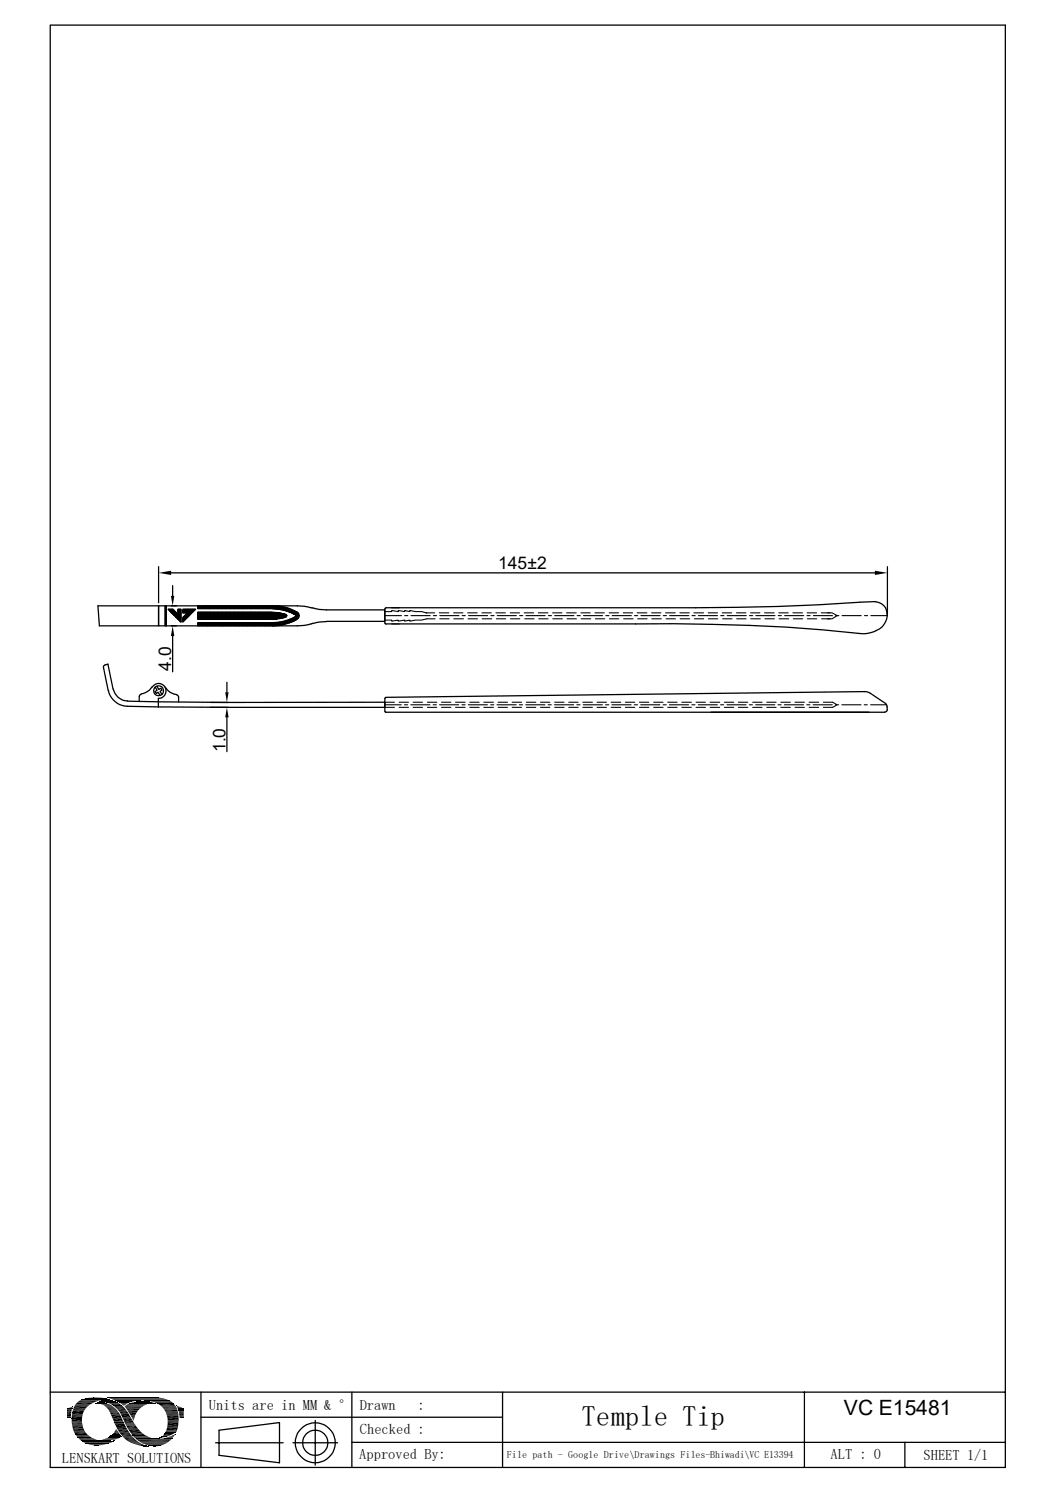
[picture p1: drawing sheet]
<svg xmlns="http://www.w3.org/2000/svg" width="210mm" height="297mm" viewBox="0 0 210 297" stroke-linecap="round" stroke-linejoin="round" font-family="sans-serif">
<defs><g id="words">
<text font-size="5.7" x="115.6" y="283.6">Temple Tip</text>
<text font-size="4.2" x="167.8" y="281.5">VC E15481</text>
<g font-size="3.5">
<text x="99.1" y="113.3">145±2</text>
<text x="34" y="133.4" transform="rotate(-90 34 133.4)">4.0</text>
<text x="44.8" y="149.6" transform="rotate(-90 44.8 149.6)">1.0</text>
</g>
<g font-size="2.9">
<text x="41.5" y="280.6">Units are in MM &amp; °</text>
<text x="71.5" y="280.6">Drawn</text>
<text x="83" y="280.6">:</text>
<text x="71.6" y="285.2">Checked :</text>
<text x="12.3" y="291.1">LENSKART SOLUTIONS</text>
<text x="71.5" y="290.1">Approved By:</text>
<text x="165.2" y="290.3">ALT : 0</text>
<text x="183.7" y="290.4">SHEET 1/1</text>
</g>
<text font-size="2" x="100.8" y="290">File path - Google Drive\Drawings Files-Bhiwadi\VC E13394</text>
</g></defs>
<g fill="none" stroke="#000" stroke-width=".25">
<path d="M10 5h189.9v286.9h-189.9zM31.5 112.7v7.2M34 114h140M34.3 116.5v2M174.1 119.7a2.46 2.46 0 0 1 2.3 2.6M174.2 119.7a560.8 560.8 0 0 1-35.9 1.2h-61.5M176.5 112.7v9.2M19.5 120.5h12v4h-11.7zM22.5 137.1l-1-5-.9 .4v.3l.9 4.5a4 4 0 0 0 3.9 3.2l6.1 .1M22.5 137.1a2.96 2.96 0 0 0 2.9 2.3M25.4 139.5l6.1 .1v1M27.7 138.5v1.1"/>
<path d="M28.1 138.1l-.3 .2-.1 .2M30.2 136.7a3.1 3.1 0 0 1-2.1 1.3M30.3 136.7a1.49 1.49 0 0 1 2.6 0 1.49 1.49 0 0 1-1.4 2.2v.7l13.5 .1h31.5M30.9 136.7l.3 .6-.4 .3 .3 .4 .4-.3 .3 .6M31.2 136.5l.4 .7 .4-.3 .2 .4-.4 .2 .4 .7M32.9 120.5v4l.2-.2M32.9 136.7a3 3 0 0 0 2.2 1.5M32.9 120.5v.2M33.1 124.5h-.1M33.1 120.5v4M33.1 120.6l-.2 .2M33.1 120.8l-.2 .1"/>
<path d="M33.1 120.9l-.2 .3M33.1 121.2l-.2 .1M33.1 121.3l-.2 .2M33.1 121.5l-.2 .2M33.1 121.7l-.2 .1M33.1 121.8l-.2 .2M33.1 122l-.2 .2M33.1 122.2l-.2 .1M33.1 122.3l-.2 .3M33.1 122.6l-.2 .1M33.1 122.7l-.2 .2M33.1 122.9l-.2 .2"/>
<path d="M33.1 123.1l-.2 .1M33.1 123.2l-.2 .2M33.1 123.4l-.2 .2M33.1 123.6l-.2 .2M33.1 123.7l-.2 .3M33.1 124l-.2 .1M33.1 124.1l-.2 .2M33.4 121.2h1l1 1v-1h.6v2.5zM33.5 121.2v.1M33.7 121.2l-.1 .1M33.9 121.2l-.2 .3M34.1 120.5h1"/>
<path d="M34.1 124.5h1M34.1 121.2l-.4 .3M34.2 121.2l-.4 .4M34.3 126.5v7.1M34.4 121.2l-.4 .5M34.5 121.3l-.5 .5M34.6 121.4l-.5 .5M34.6 121.5l-.4 .5M34.8 121.6l-.6 .4M34.8 121.7l-.4 .5M34.9 121.8l-.4 .4M35 121.8l-.5 .5"/>
<path d="M35.1 122l-.5 .4M35.1 138.2l.3 .2 .1 .3M35.2 122l-.5 .5M35.3 122.1l-.5 .5M35.3 122.2l-.4 .5M35.5 121.2l-.1 .1M35.5 138.6v1.1M35.6 121.2l-.2 .3M35.8 121.2l-.4 .5M36 121.2l-.6 .6M36 121.4l-.6 .6M36 121.6l-.6 .6"/>
<path d="M36 121.8l-1 1M36 122l-.9 .9M36 122.1l-.9 .8M36 122.3l-.7 .8M36 122.5l-.7 .6M36 122.7l-.6 .5M36 122.9l-.5 .4M36 123l-.4 .4M36 123.2l-.3 .3M36 123.4l-.2 .2M36 123.6l-.1 .1M36 123.7h.1"/>
<path d="M36.4 121.2h2.5l-2.5 2.5v-.9l.9-.9h-.9zM36.5 121.2l-.1 .2M36.7 121.2l-.3 .3M36.9 121.2l-.5 .5M37 121.2l-.6 .7M37.3 121.2l-.8 .7M37.4 121.2l-.7 .7M37.5 121.2l-.6 .7M37.8 121.2l-.7 .7M37.9 121.2l-.6 .7M38.1 121.2l-1.7 1.8M38.3 121.2l-1.9 1.9"/>
<path d="M38.4 121.2l-2 2.1M38.7 121.2l-2.3 2.3M38.8 121.2l-2.4 2.5M39.3 123.2h14.8M39.4 120.5l-.1 .6 .6-.6M39.5 121.8l-.2 .2M39.5 120.5l-.2 .2M39.5 123.9l-.2 .2M39.7 123.9l-.4 .3M39.7 121.8l-.4 .4M39.7 120.5l-.4 .4M39.8 123.9l-.5 .6"/>
<path d="M39.8 121.8l-.5 .5M40 123.9l-.6 .6M40 121.8l-.7 .7M40.1 120.5l-.6 .6M40.2 121.8l-.9 .9M40.2 123.9l-.6 .6M40.2 120.5l-.5 .6M40.3 121.8l-1 1.1M40.4 123.9l-.6 .6M40.4 120.5l-.6 .6M40.6 123.9l-.6 .6M40.6 121.8l-1.3 1.2"/>
<path d="M40.6 120.5l-.6 .6M40.7 123.9l-.5 .6M40.7 121.8l-1.4 1.4v-1.4h14.8l-1.4 1.4M40.8 120.5l-.6 .6M40.9 121.8l-1.4 1.4M40.9 123.9l-.6 .6M41 120.5l-.7 .6M41.1 121.8l-1.4 1.4M41.1 123.9l-.6 .6M41.1 120.5l-.5 .6M41.2 121.8l-1.4 1.4M41.2 123.9l-.5 .6"/>
<path d="M41.3 120.5l-.6 .6M41.4 121.8l-1.4 1.4M41.4 123.9l-.5 .6M41.5 120.5l-.6 .6M41.6 121.8l-1.4 1.4M41.6 123.9l-.5 .6M41.7 120.5l-.6 .6M41.7 121.8l-1.4 1.4M41.8 123.9l-.6 .6M41.8 120.5l-.6 .6M41.9 139.7h3.5M42 121.8l-1.4 1.4"/>
<path d="M42 120.5l-.6 .6M42 123.9l-.6 .6M42.1 121.8l-1.4 1.4M42.1 123.9l-.5 .6M42.2 120.5l-.6 .6M42.3 121.8l-1.4 1.4M42.3 123.9l-.6 .6M42.4 120.5l-.7 .6M42.5 121.8l-1.4 1.4M42.5 123.9l-.6 .6M42.6 120.5l-.6 .6M42.6 121.8l-1.4 1.4"/>
<path d="M42.7 120.5l-.6 .6M42.7 123.9l-.6 .6M42.8 121.8l-1.4 1.4M42.8 123.9l-.6 .6M42.9 120.5l-.6 .6M43 121.8l-1.4 1.4M43 123.9l-.5 .6M43.1 120.5l-.6 .6M43.2 121.8l-1.4 1.4M43.2 123.9l-.6 .6M43.3 120.5l-.7 .6M43.4 120.5l-.6 .6"/>
<path d="M43.4 121.8l-1.4 1.4M43.4 123.9l-.6 .6M43.5 121.8l-1.4 1.4M43.6 120.5l-.6 .6M43.6 123.9l-.6 .6M43.7 121.8l-1.4 1.4M43.7 123.9l-.6 .6M43.8 120.5l-.6 .6M43.9 121.8l-1.4 1.4M43.9 123.9l-.6 .6M44 120.5l-.7 .6M44.1 121.8l-1.4 1.4"/>
<path d="M44.1 123.9l-.6 .6M44.2 120.5l-.7 .6M44.2 121.8l-1.4 1.4M44.3 120.5l-.6 .6M44.3 123.9l-.7 .6M44.4 121.8l-1.4 1.4M44.5 120.5l-.6 .6M44.5 123.9l-.6 .6M44.6 121.8l-1.4 1.4M44.6 123.9l-.6 .6M44.7 120.5l-.6 .6M44.8 121.8l-1.4 1.4"/>
<path d="M44.8 123.9l-.6 .6M44.9 120.5l-.7 .6M45 121.8l-1.4 1.4M45 123.9l-.6 .6M45 120.5l-.6 .6M45.1 121.8l-1.4 1.4M45.1 135.7v2M45.2 120.5l-.6 .6M45.2 123.9l-.7 .6M45.3 121.8l-1.4 1.4M45.3 123.9l-.6 .6M45.4 120.5l-.6 .6"/>
<path d="M45.5 121.8l-1.4 1.4M45.5 123.9l-.6 .6M45.6 120.5l-.7 .6M45.7 121.8l-1.4 1.4M45.7 123.9l-.6 .6M45.8 120.5l-.7 .6M45.8 121.8l-1.4 1.4M45.9 120.5l-.6 .6M45.9 123.9l-.6 .6M46 121.8l-1.4 1.4M46.1 120.5l-.6 .6M46.1 123.9l-.7 .6"/>
<path d="M46.2 121.8l-1.4 1.4M46.2 123.9l-.6 .6M46.3 120.5l-.6 .6M46.4 121.8l-1.4 1.4M46.4 123.9l-.6 .6M46.4 120.5l-.6 .6M46.6 121.8l-1.4 1.4M46.6 123.9l-.6 .6M46.7 120.5l-.7 .6M46.7 121.8l-1.4 1.4M46.8 120.5l-.6 .6M46.8 123.9l-.7 .6"/>
<path d="M46.9 121.8l-1.4 1.4M46.9 120.5l-.5 .6M46.9 123.9l-.6 .6M47.1 121.8l-1.4 1.4M47.1 123.9l-.6 .6M47.2 120.5l-.6 .6M47.3 121.8l-1.4 1.4M47.3 123.9l-.6 .6M47.3 120.5l-.6 .6M47.5 121.8l-1.5 1.4M47.5 123.9l-.7 .6M47.5 120.5l-.6 .6"/>
<path d="M47.6 121.8l-1.4 1.4M47.7 120.5l-.6 .6M47.7 123.9l-.7 .6M47.8 121.8l-1.4 1.4M47.8 123.9l-.6 .6M47.8 120.5l-.5 .6M48 121.8l-1.4 1.4M48 123.9l-.6 .6M48 120.5l-.6 .6M48.2 121.8l-1.4 1.4M48.2 123.9l-.6 .6M48.2 120.5l-.6 .6"/>
<path d="M48.3 121.8l-1.4 1.4M48.3 120.5l-.5 .6M48.3 123.9l-.6 .6M48.5 121.8l-1.4 1.4M48.6 120.5l-.6 .6M48.6 123.9l-.7 .6M48.7 121.8l-1.4 1.4M48.7 123.9l-.6 .6M48.7 120.5l-.5 .6M48.9 121.8l-1.4 1.4M48.9 123.9l-.6 .6M48.9 120.5l-.6 .6"/>
<path d="M49.1 121.8l-1.4 1.4M49.1 123.9l-.7 .6M49.1 120.5l-.6 .6M49.2 121.8l-1.4 1.4M49.2 120.5l-.5 .6M49.2 123.9l-.6 .6M49.4 121.8l-1.4 1.4M49.4 123.9l-.6 .6M49.4 120.5l-.5 .6M49.6 121.8l-1.4 1.4M49.6 123.9l-.6 .6M49.6 120.5l-.6 .6"/>
<path d="M49.7 121.8l-1.4 1.4M49.7 123.9l-.5 .6M49.8 120.5l-.6 .6M50 120.5l-.6 .6M50 121.8l-1.5 1.4M50 123.9l-.7 .6M50.1 121.8l-1.4 1.4M50.1 120.5l-.5 .6M50.1 123.9l-.6 .6M50.2 121.8l-1.3 1.4M50.2 123.9l-.5 .6M50.3 120.5l-.6 .6"/>
<path d="M50.5 121.8l-1.4 1.4M50.5 123.9l-.6 .6M50.5 120.5l-.6 .6M50.6 121.8l-1.4 1.4M50.6 123.9l-.5 .6M50.7 120.5l-.6 .6M50.8 121.8l-1.4 1.4M50.8 120.5l-.6 .6M50.8 123.9l-.6 .6M51 121.8l-1.4 1.4M51 120.5l-.5 .6M51 123.9l-.6 .6"/>
<path d="M51.1 121.8l-1.4 1.4M51.1 123.9l-.5 .6M51.2 120.5l-.6 .6M51.4 121.8l-1.4 1.4M51.4 123.9l-.6 .6M51.4 120.5l-.6 .6M51.5 123.9l-.6 .6M51.5 121.8l-1.4 1.4M51.6 120.5l-.6 .6M51.6 121.8l-1.4 1.4M51.7 123.9l-.6 .6M51.7 120.5l-.6 .6"/>
<path d="M51.9 123.9l-.6 .6M51.9 121.8l-1.4 1.4M51.9 120.5l-.5 .6M52 123.9l-.5 .6M52 121.8l-1.4 1.4M52.1 120.5l-.6 .6M52.2 123.9l-.6 .6M52.2 121.8l-1.4 1.4M52.3 120.5l-.7 .6M52.4 121.8l-1.4 1.4M52.4 123.9l-.6 .6M52.4 120.5l-.5 .6"/>
<path d="M52.5 121.8l-1.4 1.4M52.6 123.9l-.6 .6M52.6 120.5l-.6 .6M52.7 123.9l-.5 .6M52.7 121.8l-1.3 1.4M52.8 120.5l-.6 .6M52.9 123.9l-.5 .6M52.9 121.8l-1.4 1.4M53 120.5l-.6 .6M53.1 123.9l-.6 .6M53.1 121.8l-1.4 1.4M53.2 120.5l-.7 .6"/>
<path d="M53.3 121.8l-1.4 1.4M53.3 123.9l-.6 .6M53.3 120.5l-.6 .6M53.4 121.8l-1.4 1.4M53.5 123.9l-.6 .6M53.5 120.5l-.6 .6M53.6 121.8l-1.4 1.4M53.6 123.9l-.6 .6M53.7 120.5l-.6 .6M53.8 121.8l-1.4 1.4M53.8 123.9l-.5 .6M53.9 120.5l-.6 .6"/>
<path d="M54 121.8l-1.5 1.4M54 123.9l-.6 .6M54.1 120.5l-.7 .6M54.1 121.8l1.4 .1 1.4 .4M54.1 121.1l2.4 .3 2.2 .8M54.2 123.9l-.6 .6M54.2 120.5l-.6 .6M54.3 121.8l-1.4 1.4M54.3 123.9l-.5 .6M54.4 120.5l-.6 .6M54.5 121.8l-1.4 1.4M54.5 123.9l-.6 .6"/>
<path d="M54.6 120.5l-.7 .6M54.7 121.8l-1.4 1.4M54.7 120.5l-.6 .6h-14.8M54.8 121.8l-1.4 1.4M54.9 120.5l-.6 .6M54.9 123.9l-.6 .6M55 121.8l-1.4 1.4M55.1 120.6l-.6 .5M55.1 123.9l-.7 .6M55.2 121.8l-1.4 1.4M55.2 120.6l-.5 .6M55.3 120.5l1.9 .4 1.9 .9"/>
<path d="M55.3 121.9l-1.3 1.3M55.3 123.8l-.6 .7M55.4 120.6l-.6 .6M55.5 121.9l-1.3 1.3M55.5 120.6l-.5 .6M55.5 123.8l-.7 .7M55.6 121.9l-1.3 1.3M55.7 120.7l-.5 .5M55.7 123.7l-.7 .8M55.8 122l-1.3 1.2M55.8 120.7l-.5 .5M55.9 122l-1.2 1.2"/>
<path d="M55.9 123.7l-.7 .8M56 120.7l-.5 .5M56 122l-1.1 1.2M56.2 120.7l-.6 .5M56.2 123.7l-.8 .8M56.2 122l-1.1 1.2M56.3 120.8l-.5 .5M56.3 122.1l-1 1M56.4 120.8l-.5 .5M56.4 123.6l-.7 .8M56.5 122.1l-1 1M56.6 120.8l-.6 .5"/>
<path d="M56.6 122.2l-.9 .9M56.6 123.6l-.8 .8M56.7 120.8l-.5 .5M56.7 122.2l-.7 .8M56.9 120.9l-.6 .4M56.9 123.5l-.9 .8M56.9 122.7l.1-.2-.1-.3-.7 .8M56.9 122.7l-2.8 .4M57 120.9l-.5 .5M57 122.3l-.6 .6M57.1 122.5l-.4 .4M57.1 120.9l-.5 .6"/>
<path d="M57.1 123.4l-.8 .8M57.2 121l-.4 .5M57.4 121l-.5 .5M57.4 123.3l-.9 .9M57.5 121.1l-.4 .5M57.6 121.2l-.4 .4M57.7 123.2l-1 .9M57.7 121.2l-.4 .5M57.9 121.2l-.5 .5M58 121.3l-.4 .5M58 123.1l-1 1M58.1 121.3l-.4 .5"/>
<path d="M58.3 121.4l-.5 .4M58.3 122.9l-1.1 1.1M58.4 121.5l-.4 .4M58.5 121.5l-.4 .5M58.6 121.6l-.4 .4M58.7 122.3l.1 .3-.8 .5-2.3 .6-1.6 .2h-14.8v.6M58.8 121.7l-.5 .4M58.8 121.7l-.4 .5M59 121.8l-.5 .4M59.1 123.2l-1.6 .7a8.5 8.5 0 0 1-3.4 .6l.6-.6M59.1 121.8l-.5 .4M59.1 121.8a.82 .82 0 0 1 0 1.4"/>
<path d="M59.1 121.9l-.3 .4M59.3 122l-.5 .5M59.4 122.1l-1.9 1.9M59.4 122.2l-1.6 1.6M59.4 122.8l-.6 .6M59.4 122.4l-1.3 1.3M59.4 122.6l-.9 1M61.8 120.9l-1.3-.3-1.4-.1h-27.6v4h27.6l1.4-.1 1.3-.3M61.9 120.9l1.7 .3 1.3 .1h11.6v2.3h-11.6M62.2 124l-.3 .1M64.9 123.7h-1.3l-1.4 .3M76.5 121.1v2.9"/>
<path d="M76.5 138.9v2.6M76.6 124l.1 .1h49.7a370.1 370.1 0 0 1 44.6 1.9M76.8 120.9l-.2 .2M76.8 138.8l-.2 .1M171.9 137.6l1.2 .3 3.1 2.1M172 137.6l-95.2 1.1M174.2 125.5l-1.6 .5h-1.7M176.4 121.7a3.4 3.4 0 0 1-2.2 3.7M31.5 140.6l45 .1M41.9 140.7h3.5M45.1 142.7v6.8M76.6 141.5l.1 .2h99.3"/>
<path d="M176.1 140.1l.3 .5M176.4 140.6v.3a.53 .53 0 0 1-.4 .7M10 276.9h189.9M14.7 279.7h2.9M40 276.9v15M70 276.9v15M99.9 276.9v15M160 276.9v15M14.3 281.5h2.1M14.3 283.3h2.1M14.7 284.9h2.4M15 285.5h2.6"/>
<path d="M24.6 286.1h2.2M24.9 280.1h3.2M25.1 283.8h2.1M25.3 284h2.1M26.1 285.4h2.7M27.2 286.5h6.8M33.1 281.3h2.4M33.4 282.7h2.1M40 281.9h59.9M42.9 287h13.4M43.6 284.5l12-1.5v8l-12-1.5zM58.3 287h8.8"/>
<path d="M62.7 282.6v8.9M70 286.9h129.9M180 286.9v5"/>
<circle cx="31.5" cy="137.4" r=".98"/>
<circle cx="62.7" cy="287" r="2.51"/>
<circle cx="62.7" cy="287" r="4"/>
</g>
<g fill="none" stroke="#000" stroke-width=".2">
<path d="M77.9 124.1h1.5M84.8 121.9h.1M14.7 279.9h2.6M15 279.4h3M15.3 279h3.5M15.7 278.7h3.9M15.9 278.6h4M16 278.6h4.2M16 278.5h4.4M16.2 278.5h4.3M16.4 278.4h5.4M16.5 278.3h5.1"/>
<path d="M16.7 278.3h4.7M16.9 278.2h4.3M17.1 278.2h3.9M17.5 278.1h3M17.6 278.1h2.9M19 279.2h2.1M19.1 279.2h2.2M19.7 278.8h3.2M19.8 278.8h2.9M19.9 278.7h2.7M20.2 278.7h2.2M20.3 278.9h2.7"/>
<path d="M20.6 279h2.7M21.3 279h2M21.3 279.1h2.4M21.3 278h10.3M21.4 278.1h10.5M21.5 278.1h11M21.8 278h7.4M21.8 278.2h10.8M21.8 278.4h-5.6M22 278.3h10.9M22.2 278.3h10.8M22.3 278.4h10.9"/>
<path d="M22.5 278.4h10.8M22.6 278.5h11M22.8 278.6h5.1M22.9 278.6h4.4M23 278.7h4.2M23.2 278.8h3.3M23.5 278.9h2.7M23.5 278.9h2.5M23.7 279h2.1M24.8 279.8h3.7M24.8 279.8h3.5M24.8 279.9h3.4"/>
<path d="M24.9 279.7h3.8M25 279.6h3.7M25.1 279.5h4M25.4 279.4h3.8M25.4 279.3h4.2M25.7 279.2h4.2M26 279.1h4.8M26.2 279h4.4M26.2 279h4.2M26.6 278.9h3.5M26.8 278.9h3.1M27.1 278.8h2.6"/>
<path d="M28.7 278.6h5M29.3 278.6h4.4M29.4 278.7h4.5M30.1 278.8h4M30.4 278.9h3.8M30.7 279h3.7M30.8 279.2h-5M31 279.1h3.5M31.2 279.2h3.3M31.9 279.7h3M32.1 279.8h2.9M14.3 282.3h2"/>
<path d="M14.3 282.8h2M14.3 283h2M14.3 283.1h2M14.3 283.5h2.1M14.4 281h2.2M14.5 280.5h2.3M14.5 284.2h2.1M14.6 284.7h2.3M15 285.3h2.3M15.3 285.8h2.7M15.4 285.9h2.6M15.4 285.9h2.8"/>
<path d="M15.5 286h2.8M15.6 286.1h3M15.7 286.3h3.3M15.9 286.4h3.1M15.9 286.4h3.6M16 286.6h3.9M16.2 286.6h3.7M16.2 286.6h4.2M16.3 286.7h5.2M16.3 286.8h6.3M16.6 286.9h5.8M16.6 286.9h5.7"/>
<path d="M16.7 287h5.5M16.9 287h5M17 287.1h4.8M17.1 287.1h4.6M17.1 287.2h4.5M17.4 287.3h4M17.7 287.3h3.2M17.9 287.4h2.8M20.5 286.3h2.6M20.7 286.2h2.8M21.1 286.2h2.5M21.2 286.1h2.6"/>
<path d="M21.5 285.9h2.5M21.5 286h2.3M21.8 285.8h2.3M21.9 285.7h2.2M22 285.7h2M22 285.6h2M22.9 286.4h-2.7M24.1 285.8h-2.3M25.1 280.2h2.7M25.4 280.6h2M25.4 286.8h2.1M26.1 285.2h2.4"/>
<path d="M26.3 285.5h2.5M26.3 285.5h2.6M26.4 285.6h2.7M26.5 285.7h2.8M26.5 285.8h3.1M26.7 285.9h3.1M26.8 286h3.3M26.8 286.1h3.7M27 286.2h4.1M27.1 286.2l7.1 .1M27.1 286.3h7M27.6 286.7h6.1"/>
<path d="M27.8 286.9h5.7M27.9 286.9h5.5M28 287h5.3M28.2 287.1h5M28.5 287.2h4.4M28.8 287.3h3.9M29 287.5h3.4M29.5 287.5h2.6M29.6 287.6h2.4M31.7 286.2h2.5M32.4 280.1h2.7M32.5 280.2h2.7"/>
<path d="M32.6 280.3h2.6M32.6 280.4h2.6M32.7 280.5h2.6M32.8 285h2.1M32.9 285h2.1M32.9 280.9h2.5M32.9 284.9h2.2M32.9 284.9h2.1M32.9 284.8h2.2M33 284.7h2.1M33 284.6h2.2M33.1 284.5h2.1"/>
<path d="M33.1 284.6h2.1M33.1 281.5h2.4M33.2 283.9h2.2M33.4 282.5h2.1"/>
</g>
<g fill="none" stroke="#000" stroke-width=".21">
<path d="M76.5 121.7h1.4v-.2l1.3 .2v-.2l1.3 .2v-.2l1 .2v-.2l1.1 .2h1.3l.9 .2h1.6M76.5 122.5h3.3M76.5 139.7h1.9M79.4 139.7h1.8M80.5 122.5h.6M81.7 122.5h3.9M82.2 139.7h1.8M85 139.7h1.9M86.2 122.5h.6M86.5 123.1h-1.6l-1 .3h-1.3l-1.1 .2v-.2l-1 .2v-.2l-1.3 .2v-.2l-1.3 .2v-.2h-1.4M87.4 121.9h1.9M87.5 122.5h3.8"/>
<path d="M87.5 123.1h1.8M87.8 139.7h1.9M90.2 121.9h1.9M90.3 123.1h1.9M90.6 139.7h1.9M91.9 122.5h.6M93 121.9h1.9M93.1 123.1h1.9M93.2 122.5h3.8M93.4 139.7h1.9M95.8 121.9h1.9M95.9 123.1h1.9"/>
<path d="M96.2 139.7h1.9M97.6 122.5h.7M98.6 121.9h1.9M98.7 123.1h1.9M98.9 122.5h3.8M99.1 139.7h1.8M101.5 121.9h1.8M101.5 123.1h1.9M101.9 139.7h1.8M103.3 122.5h.7M104.3 121.9h1.8M104.4 123.1h1.8"/>
<path d="M104.6 122.5h3.8M104.7 139.7h1.9M107.1 121.9h1.9M107.1 123.1h1.9M107.5 139.7h1.8M109.1 122.5h.6M109.9 121.9h1.9M109.9 123.1h1.9M110.3 122.5h3.8M110.3 139.7h1.9M112.7 121.9h1.9M112.8 123.1h1.8"/>
<path d="M113.1 139.7h1.9M114.8 122.5h.6M115.5 121.9h1.9M115.6 123.1h1.9M115.9 139.7h1.9M116 122.5h3.8M118.3 121.9h1.9M118.4 123.1h1.9M118.7 139.7h1.9M120.5 122.5h.6M121.2 121.9h1.8M121.2 123.1h1.9"/>
<path d="M121.5 139.7h1.9M121.8 122.5h3.8M124 121.9h1.8M124 123.1h1.9M124.4 139.7h1.8M126.2 122.5h.6M126.7 121.9h2M126.8 123.1h1.9M127.2 139.7h1.8M127.5 122.5h3.8M129.6 121.9h1.8M129.6 123.1h1.9"/>
<path d="M130 139.7h1.9M131.9 122.5h.6M132.4 121.9h1.9M132.5 123.1h1.8M132.8 139.7h1.9M133.2 122.5h3.8M135.2 121.9h1.9M135.3 123.1h1.9M135.6 139.7h1.9M137.6 122.5h.7M138 121.9h1.9M138.1 123.1h1.9"/>
<path d="M138.4 139.7h1.9M138.9 122.5h3.8M140.8 121.9h1.9M140.9 123.1h1.8M141.2 139.7h1.9M143.3 122.5h.7M143.6 121.9h1.9M143.7 123.1h1.9M144.1 139.7h1.8M144.6 122.5h3.8M146.5 121.9h1.8M146.5 123.1h1.9"/>
<path d="M146.9 139.7h1.8M149.1 122.5h.6M149.3 121.9h1.8M149.3 123.1h1.9M149.7 139.7h1.9M150.3 122.5h3.8M152.1 121.9h1.9M152.1 123.1h1.9M152.5 139.7h1.8M154.8 122.5h.6M154.9 121.9h1.9M154.9 123.1h1.9"/>
<path d="M155.3 139.7h1.9M156 122.5h3.9M157.7 121.9h1.9M157.8 123.1h1.8M158.1 139.7h1.9M160.5 122.5h.6M160.5 121.9h1.9M160.6 123.1h1.8M160.9 139.7h1.9M161.8 122.5h3.8M163.3 121.9h1.8M163.4 123.1h1.7"/>
<path d="M163.7 139.7h1.9l.9 .5-.9 .5h-1.9M164.5 121.9h1l1 .6-1 .6h-1M166.2 122.5h.6M167.5 122.5h3.8M171.9 122.5h.7M173.2 122.5h3.3M76.5 140.2h3.3M76.5 140.7h1.9M79.4 140.7h1.8M80.4 140.2h.7M81.7 140.2h3.8M82.2 140.7h1.8"/>
<path d="M85 140.7h1.9M86.1 140.2h.7M87.4 140.2h3.8M87.8 140.7h1.9M90.6 140.7h1.9M91.9 140.2h.6M93.1 140.2h3.8M93.4 140.7h1.9M96.2 140.7h1.9M97.6 140.2h.6M98.8 140.2h3.9M99.1 140.7h1.8"/>
<path d="M101.9 140.7h1.8M103.3 140.2h.6M104.6 140.2h3.8M104.7 140.7h1.9M107.5 140.7h1.8M109 140.2h.6M110.3 140.2h3.8M110.3 140.7h1.9M113.1 140.7h1.9M114.7 140.2h.7M115.9 140.7h1.9M116 140.2h3.8"/>
<path d="M118.7 140.7h1.9M120.4 140.2h.7M121.5 140.7h1.9M121.7 140.2h3.8M124.4 140.7h1.8M126.2 140.2h.6M127.2 140.7h1.8M127.4 140.2h3.8M130 140.7h1.9M131.9 140.2h.6M132.8 140.7h1.9M133.1 140.2h3.8"/>
<path d="M135.6 140.7h1.9M137.6 140.2h.6M138.4 140.7h1.9M138.9 140.2h3.8M141.2 140.7h1.9M143.3 140.2h.6M144.1 140.7h1.8M144.6 140.2h3.8M146.9 140.7h1.8M149 140.2h.6M149.7 140.7h1.9M150.3 140.2h3.8"/>
<path d="M152.5 140.7h1.8M154.7 140.2h.7M155.3 140.7h1.9M156 140.2h3.8M158.1 140.7h1.9M160.4 140.2h.7M160.9 140.7h1.9M161.7 140.2h3.8M166.2 140.2h.6M167.4 140.2h3.8M171.9 140.2h.6M173.1 140.2h3.3"/>
<path d="M14.9 279.5h3M15.5 278.8h3.9M32.2 279.9h2.9M14.3 281.7h2.1M14.5 280.4h2.5M15.2 285.7h2.7M24 285.4h2.1M24.4 285.9h2.1M24.9 286.4h2.1M25.1 286.6h2.2M25.4 284.2h2.2M33 281.1h2.4"/>
<path d="M33.4 282.9h2.1"/>
</g>
<g fill="#000">
<path d="M34 118.5h.7l-.4 2zM31.5 114l2.5-.5v.9zM174 113.5l2.5 .5-2.5 .4zM34.3 124.5l.4 2h-.7zM44.8 137.7h.7l-.4 2zM45.1 140.7l.4 2h-.7zM14.3 279.9h.1zM13.8 280l.5-.1 .1 .1zM14.3 279.9h.1v.1zM18.3 278h1.6zM18.7 278h1.2zM19.1 279.1h1.9z"/>
<path d="M19.2 279.1h1.8zM19.2 279.1h1.7zM19.4 279.1h1.5zM19.5 279.1h1zM19.4 279.1h1.2zM19.5 279.1h1.1zM19.6 279.1h.9zM19.6 279.2l1.9 .1zM19.7 278.8h.2zM19.6 279.1h.8zM19.8 279.1h.6zM20 279.3l1.7 .1z"/>
<path d="M19.8 279.1h.4zM20.1 279l.1 .1zM20.1 279h.1zM20.2 279.4h1.6zM20.4 279.4l1.7 .2h-1.4zM20.4 279.4h1.4l.3 .2zM20.5 278.7h1.8zM20.5 278.7h1.7zM20.6 278.6l1.6 .1zM20.7 279.6l1.7 .1h-1.5zM20.7 279.6h1.4l.3 .1zM20.6 278.6h1.4z"/>
<path d="M20.9 278.6h1.1zM20.9 279.7l1.6 .1zM21 279.8l1.7 .2h-1.4zM21 279.8h1.5l.2 .2zM21.2 278.6h.3zM20.9 278.6h.8zM21.2 278.6h.5zM21.5 278.4h.3zM21.8 279.2h1.9zM22.4 279.6h1.9zM22.5 279.6h1.8zM22.5 279.6l1.8 .1z"/>
<path d="M22.6 279.7l2 .2h-1.7zM22.6 279.7h1.7l.3 .2zM22.9 279.9l1.9 .2h-1.7zM22.9 279.9h1.7l.2 .2zM23.7 279l1.9 .1zM23.8 279.1h1.8zM23.8 279.1h1.6zM24 279.1h1.4zM24 279.1l1.3 .1zM24 279.2l1 .2h-.7zM24 279.2h1.3l-.3 .2zM24.3 279.4l.6 .1z"/>
<path d="M24.3 279.4h.7zM24.4 279.5l.3 .1zM24.4 279.5h.5zM24.6 279.6v.1zM24.6 279.6h.1zM27.5 278.8h2zM27.5 278.8h1.9zM28.2 278.8h1.2zM28.2 278.8h.7zM30.4 279.2h.4zM30.4 279.2h.5zM30.7 279.2h.2z"/>
<path d="M30.9 278h.2zM35.1 279.7h.2zM35.1 279.7l.5 .1zM35.2 279.8l.8 .2h-.7zM35.2 279.8l.8 .2zM35.3 280l1 .1h-1zM35.3 280h.7l.3 .1zM13.3 280.2h1.1zM13.3 280.2l1 .1zM13.3 280.3l1 .1h-1zM13.3 280.3h1v.1zM13.3 280.4l.9 .4h-.9z"/>
<path d="M13.3 280.4h1l-.1 .4zM13.3 280.8h.9zM13.3 280.8l.8 .5h-.8zM13.3 280.8h.9l-.1 .5zM13.3 281.3l.8 .4h-.8zM13.3 281.3h.8v.4zM13.3 281.7h.8zM13.3 281.7l.8 .2h-.8zM13.3 281.7h.8v.2zM13.3 281.9h.8zM13.3 281.9l.8 .1zM13.4 280.2h1z"/>
<path d="M13.7 280.1l.7 .1zM13.7 280.1h.7zM13.8 280h.6zM14.3 282.3l2 .4h-2zM14.3 282.3h2v.4zM18.3 287.4l1.9 .1zM18.3 287.4h1.9zM18.4 287.5h1.1zM18.4 287.5h1.8zM18.9 287.5h.6zM19.1 287.5h.4zM20.4 286.4l1.9 .1z"/>
<path d="M20.4 286.4h2zM20.6 286.5h1.5zM20.6 286.5h1.7zM20.7 286.5h1.1zM20.7 286.5h1.4zM21 286.5h.6zM21 286.5h.8zM21.3 280l1.7 .2h-1.6zM21.3 280h1.4l.3 .2zM21.3 286.5h.3zM21.4 286.5h.2zM21.4 280.2l1.8 .3h-1.6z"/>
<path d="M21.4 280.2h1.6l.2 .3zM21.6 280.5h1.6zM21.6 280.5l1.8 .2h-1.7zM21.6 280.5h1.6l.2 .2zM21.7 280.7l1.8 .1h-1.7zM21.7 280.7h1.7l.1 .1zM21.8 280.8l1.8 .2h-1.7zM21.8 280.8h1.7l.1 .2zM21.9 281l1.8 .1zM21.9 281.1l1.9 .2h-1.8zM21.9 281.1h1.8l.1 .2zM21.5 286.7h1.1z"/>
<path d="M21.9 286.7h.7zM22 281.3l1.8 .1zM22 286.7h.6zM22.1 281.4l1.9 .3h-1.8zM22.1 281.4h1.7l.2 .3zM22.1 285.6l1.9 .1zM22.1 285.6h1.9zM22.2 281.7l2 .5h-1.8zM22.2 281.7h1.8l.2 .5zM22.2 285.5l1.8 .1zM22.2 285.5h1.7zM22.2 286.7h.5z"/>
<path d="M22.3 286.7h.4zM22.4 286.7h.3zM22.4 282.2l2.1 .5h-1.9zM22.4 282.2h1.8l.3 .5zM22.4 285.3h1.4zM22.4 285.3l1.5 .2h-1.7zM22.4 285.3h1.4l.1 .2zM22.6 286.6h.2zM22.6 282.7l1.9 .1zM22.7 282.8l1.9 .1zM22.7 282.9l1.9 .1zM22.7 285l1.1 .3h-1.4z"/>
<path d="M22.7 285h.9l.2 .3zM22.7 283h1.9zM22.7 284.9l.9 .1zM22.8 283l1.9 .2h-1.9zM22.8 283h1.8l.1 .2zM22.8 283.2l2.3 .9h-1.9zM22.8 283.2h1.9l.4 .9zM22.9 284.7l.6 .2h-.8zM22.9 284.7h.5l.1 .2zM22.6 286.6h.3zM22.9 284.6l.5 .1h-.5zM22.9 284.6l.5 .1z"/>
<path d="M23 284.4h.2zM23 284.4l.3 .2h-.4zM23 284.4l.3 .2zM23.1 284.4h.1zM23.1 280.1l1.8 .2h-1.5zM23.1 280.1h1.7l.1 .2zM23.4 280.3l1.8 .4h-1.6zM23.4 280.3h1.5l.3 .4zM23.6 280.7l1.7 .1zM23.7 280.8l1.9 .4h-1.6zM23.7 280.8h1.6l.3 .4zM24 281.2l1.6 .1z"/>
<path d="M24 281.3l2 .7h-1.7zM24 281.3h1.6l.4 .7zM24.3 282l1.8 .2h-1.7zM24.3 282h1.7l.1 .2zM24.4 282.2l2 .5h-1.7zM24.4 282.2h1.7l.3 .5zM24.7 282.7l1.9 .3h-1.8zM24.7 282.7h1.7l.2 .3zM24.8 283l1.9 .2h-1.8zM24.8 283h1.8l.1 .2zM24.9 283.2h1.8zM24.9 283.2l1.9 .1z"/>
<path d="M24.9 283.3h1.9zM25 283.3l1.9 .1zM25 283.4l2 .1h-1.9zM25 283.4h1.9l.1 .1zM25.1 283.5l1.9 .1zM25.4 280.6l2 .1zM25.4 280.7l1.7 .4h-1.4zM25.4 280.7h2l-.3 .4zM25.5 284.4l2.5 .5h-2.1zM25.5 284.4h2.1l.4 .5zM25.7 281.1l1.2 .4h-.9zM25.7 281.1h1.4l-.2 .4z"/>
<path d="M25.8 286.9l2 .1h-1.7zM25.8 286.9h1.7l.3 .1zM26 281.5l.9 .1zM26 281.6l.8 .3h-.6zM26 281.6h.9l-.1 .3zM26.1 287l2 .2h-1.5zM26.1 287h1.7l.3 .2zM26.2 281.9l.5 .2h-.4zM26.2 281.9h.6l-.1 .2zM26.3 282.1l.4 .1h-.3zM26.3 282.1h.4v.1zM26.4 282.2l.2 .3z"/>
<path d="M26.4 282.2h.3l-.1 .3zM26.5 282.5l.1 .1zM26.6 287.2l1.7 .1zM26.8 287.3l1.9 .2h-1.2zM26.8 287.3h1.5l.4 .2zM27.5 287.5h1.3zM27.6 287.5l1.4 .1zM28 287.6h1.1zM28.1 287.6l1.1 .1zM28.2 287.7h1.1zM28.5 287.7h.9zM28.6 287.7h.9z"/>
<path d="M29 287.7h.5zM29.2 287.7h.3zM29.3 287.7h.2zM29.6 287.5l2 .2zM30.2 287.7h1.3zM30.2 287.7h1.4zM30.4 287.7h.9zM30.4 287.7h1.1zM30.5 287.7h.5zM30.5 287.7h.8zM30.7 287.7h.3zM31.8 286h.2z"/>
<path d="M31.8 286h.1zM31.8 286h.4zM31.9 286h.4zM32.1 285.8h.8zM32.1 285.8h.9zM31.9 286l.2-.2 .2 .2zM32.1 285.8h.8l-.6 .2zM32.1 285.8h1zM32.2 285.8h.9zM32.3 286.2h1.9zM32.2 285.8l.2-.2 .7 .2zM32.4 285.6h1.3l-.6 .2z"/>
<path d="M32.5 285.5l1.2 .1zM32.5 285.5h1.3zM32.6 286.1h1.6zM32.7 285.2l1.1 .3h-1.3zM32.7 285.2h1.8l-.7 .3zM32.7 286.1h1.5zM32.7 285.2h1.8zM32.8 285l2 .1zM32.8 285.1l1.7 .1h-1.8zM32.8 285.1h2l-.3 .1zM32.8 286.1h1.5zM33.1 286h1.3z"/>
<path d="M33.2 281.6l2.3 .5h-2.2zM33.2 281.6h2.3v.5zM33.2 284l2 .5h-2.1zM33.2 284h2.1l-.1 .5zM33.2 286h1.2zM33.4 283l2 .5h-2.1zM33.4 283h2.1l-.1 .5zM33.4 285.9h1zM33.6 285.8h.9zM33.7 285.8h.8zM33.9 285.7h.6zM34.1 285.7h.5z"/>
<path d="M34.1 285.7l.3-.2 .2 .2zM34.4 285.5h.3l-.1 .2zM34.4 285.5l.3-.1v.1zM34.7 285.4v.1zM35.3 280.1l1.1 .1zM35.3 280.2h1.2zM35.3 280.2l1.2 .1zM35.4 280.3l1.1 .1h-1.1zM35.4 280.3h1.1v.1zM35.4 280.4h1.1zM35.5 280.4l1 .2h-1zM35.5 280.4h1v.2z"/>
<path d="M35.5 280.6h1zM35.5 280.6l1 .1zM35.6 280.7l.9 .1zM35.6 280.8l.9 .3h-.9zM35.6 280.8h.9v.3zM35.6 281.1h.9zM35.6 281.1l.9 .5h-.8zM35.6 281.1h.9v.5zM35.7 281.6l.8 .2h-.8zM35.7 281.6h.8v.2zM35.7 281.8l.8 .2h-.8zM35.7 281.8h.8v.2z"/>
<path d="M35.7 282h.8zM35.7 282l.8 .1zM35.8 282.1h.7zM35.9 282.1h.6zM36 282.1h.5zM36.4 282.1h.1z"/>
</g>
<path d="M15.1 279.2h3.5M21.9 279.4h2.3M31.4 279.4h3.4M14.4 284h2.2M14.6 280.1h2.7M23.2 284.2h2.1M25.9 285h2.5M33.3 283.7h2.1" fill="none" stroke="#000" stroke-width=".34"/>
<path d="M14.4 283.7h2.1M14.8 285.2h2.5M23.4 284.5h2.1M23.6 284.8h2.1M23.8 285.1h2.1M24.2 285.6h2.1M25.2 280.4h2.6M32.7 280.6h2.6" fill="none" stroke="#000" stroke-width=".3"/>
<path d="M14.3 282.1h2M14.4 280.8h2.4M33.3 282.3h2.2" fill="none" stroke="#000" stroke-width=".42"/>
<path d="M14.3 281.2h2.3M14.5 284.5h2.3" fill="none" stroke="#000" stroke-width=".38"/>
<use href="#words"/>
</svg>
